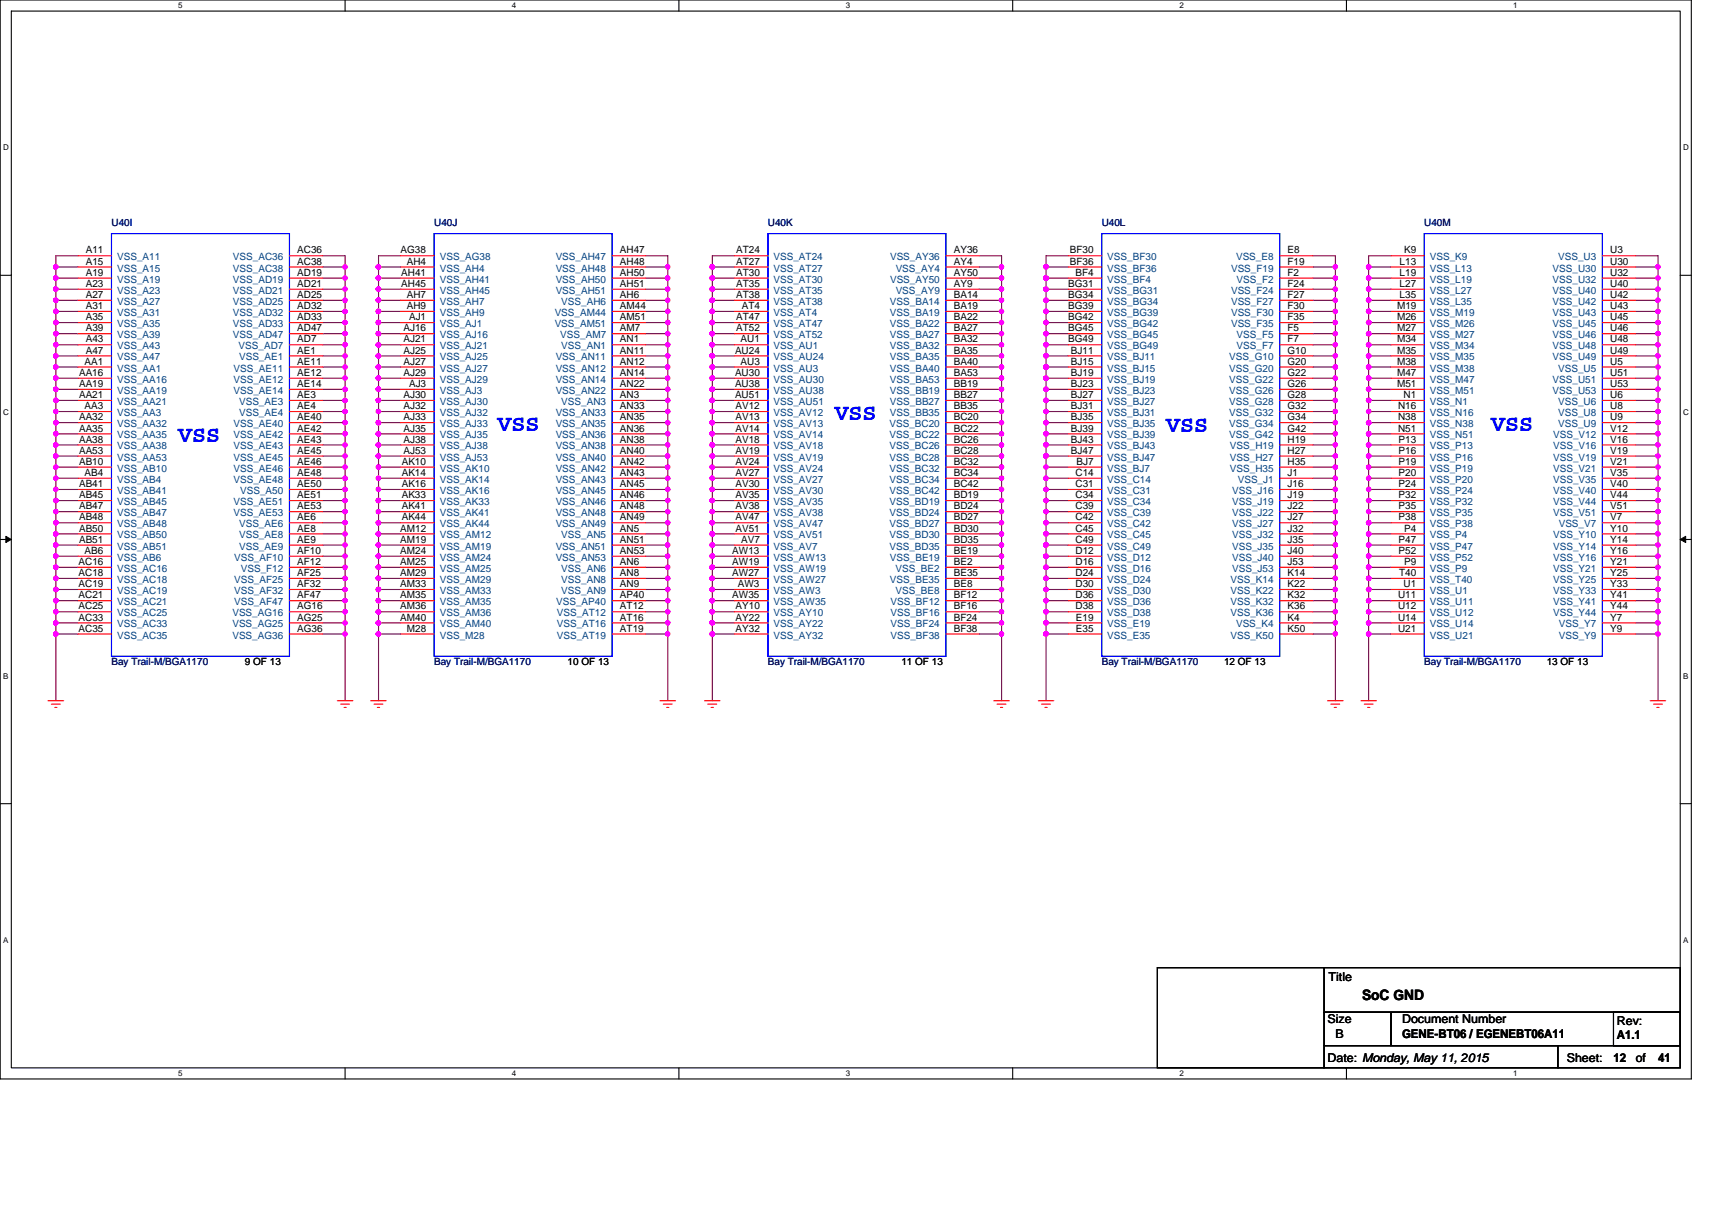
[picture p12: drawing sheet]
<svg xmlns="http://www.w3.org/2000/svg" width="297mm" height="210mm" viewBox="0 0 297 210" stroke-linecap="round" stroke-linejoin="round" font-family="sans-serif">
<defs><g id="words">
<g font-size="4" fill="#00f">
<text x="30.9" y="76.7">VSS</text>
<text x="86.3" y="74.8">VSS</text>
<text x="144.8" y="72.9">VSS</text>
<text x="202.3" y="75">VSS</text>
<text x="258.7" y="74.8">VSS</text>
</g>
<text font-size="2.5" x="236.3" y="173.5">SoC GND</text>
<g font-size="2.1">
<text x="230.5" y="170.2">Title</text>
<text x="230.3" y="177.6">Size</text>
<text x="243.3" y="177.6">Document Number</text>
<text x="280.5" y="177.9">Rev:</text>
<text x="230.3" y="184.3">Date: Monday, May 11, 2015</text>
<text x="231.7" y="180.1">B</text>
<text x="243.3" y="180.1">GENE-BT06 / EGENEBT06A11</text>
<text x="271.8" y="184.3">Sheet:</text>
<text x="279.9" y="184.4">12</text>
<text x="280.5" y="180.3">A1.1</text>
<text x="283.8" y="184.3">of</text>
<text x="287.7" y="184.4">41</text>
</g>
<g font-size="1.7" fill="#000080">
<text x="19.3" y="39.2">U40I</text>
<text x="75.3" y="39.2">U40J</text>
<text x="133.2" y="39.2">U40K</text>
<text x="191.2" y="39.2">U40L</text>
<text x="247.1" y="39.2">U40M</text>
<text x="19.3" y="115.4">Bay Trail-M/BGA1170</text>
<text x="75.3" y="115.4">Bay Trail-M/BGA1170</text>
<text x="133.2" y="115.4">Bay Trail-M/BGA1170</text>
<text x="191.2" y="115.4">Bay Trail-M/BGA1170</text>
<text x="247.1" y="115.4">Bay Trail-M/BGA1170</text>
</g>
<g font-size="1.7">
<text x="14.9" y="44">A11</text>
<text x="14.9" y="45.9">A15</text>
<text x="14.9" y="47.9">A19</text>
<text x="51.6" y="45.9">AC38</text>
<text x="51.6" y="44">AC36</text>
<text x="51.6" y="47.9">AD19</text>
<text x="69.5" y="44">AG38</text>
<text x="69.6" y="47.9">AH41</text>
<text x="70.6" y="45.9">AH4</text>
<text x="107.6" y="47.9">AH50</text>
<text x="107.6" y="45.9">AH48</text>
<text x="107.6" y="44">AH47</text>
<text x="127.7" y="44">AT24</text>
<text x="127.7" y="45.9">AT27</text>
<text x="127.7" y="47.9">AT30</text>
<text x="165.5" y="45.9">AY4</text>
<text x="165.5" y="47.9">AY50</text>
<text x="165.5" y="44">AY36</text>
<text x="185.6" y="44">BF30</text>
<text x="185.6" y="45.9">BF36</text>
<text x="186.6" y="47.9">BF4</text>
<text x="223.4" y="45.9">F19</text>
<text x="223.4" y="44">E8</text>
<text x="223.4" y="47.9">F2</text>
<text x="242.8" y="45.9">L13</text>
<text x="242.8" y="47.9">L19</text>
<text x="243.6" y="44">K9</text>
<text x="279.4" y="45.9">U30</text>
<text x="279.4" y="47.9">U32</text>
<text x="279.4" y="44">U3</text>
<text x="14.9" y="49.8">A23</text>
<text x="14.9" y="51.7">A27</text>
<text x="14.9" y="53.6">A31</text>
<text x="51.6" y="49.8">AD21</text>
<text x="51.6" y="51.7">AD25</text>
<text x="51.6" y="53.6">AD32</text>
<text x="69.6" y="49.8">AH45</text>
<text x="70.6" y="53.6">AH9</text>
<text x="70.6" y="51.7">AH7</text>
<text x="107.6" y="53.6">AM44</text>
<text x="107.6" y="49.8">AH51</text>
<text x="107.6" y="51.7">AH6</text>
<text x="127.7" y="49.8">AT35</text>
<text x="127.7" y="51.7">AT38</text>
<text x="128.7" y="53.6">AT4</text>
<text x="165.5" y="53.6">BA19</text>
<text x="165.5" y="51.7">BA14</text>
<text x="165.5" y="49.8">AY9</text>
<text x="185.3" y="49.8">BG31</text>
<text x="185.3" y="51.7">BG34</text>
<text x="185.3" y="53.6">BG39</text>
<text x="223.4" y="53.6">F30</text>
<text x="223.4" y="51.7">F27</text>
<text x="223.4" y="49.8">F24</text>
<text x="242.4" y="53.6">M19</text>
<text x="242.8" y="49.8">L27</text>
<text x="242.8" y="51.7">L35</text>
<text x="279.4" y="51.7">U42</text>
<text x="279.4" y="53.6">U43</text>
<text x="279.4" y="49.8">U40</text>
<text x="14.9" y="55.6">A35</text>
<text x="14.9" y="59.4">A43</text>
<text x="14.9" y="57.5">A39</text>
<text x="51.6" y="55.6">AD33</text>
<text x="51.6" y="57.5">AD47</text>
<text x="51.6" y="59.4">AD7</text>
<text x="70" y="57.5">AJ16</text>
<text x="70" y="59.4">AJ21</text>
<text x="71" y="55.6">AJ1</text>
<text x="107.6" y="55.6">AM51</text>
<text x="107.6" y="59.4">AN1</text>
<text x="107.6" y="57.5">AM7</text>
<text x="127.7" y="55.6">AT47</text>
<text x="127.7" y="57.5">AT52</text>
<text x="128.5" y="59.4">AU1</text>
<text x="165.5" y="57.5">BA27</text>
<text x="165.5" y="59.4">BA32</text>
<text x="165.5" y="55.6">BA22</text>
<text x="185.3" y="55.6">BG42</text>
<text x="185.3" y="59.4">BG49</text>
<text x="185.3" y="57.5">BG45</text>
<text x="223.4" y="55.6">F35</text>
<text x="223.4" y="59.4">F7</text>
<text x="223.4" y="57.5">F5</text>
<text x="242.4" y="55.6">M26</text>
<text x="242.4" y="59.4">M34</text>
<text x="242.4" y="57.5">M27</text>
<text x="279.4" y="55.6">U45</text>
<text x="279.4" y="57.5">U46</text>
<text x="279.4" y="59.4">U48</text>
<text x="13.7" y="65.2">AA16</text>
<text x="14.7" y="63.3">AA1</text>
<text x="14.9" y="61.4">A47</text>
<text x="51.6" y="65.2">AE12</text>
<text x="51.6" y="63.3">AE11</text>
<text x="51.6" y="61.4">AE1</text>
<text x="70" y="63.3">AJ27</text>
<text x="70" y="65.2">AJ29</text>
<text x="70" y="61.4">AJ25</text>
<text x="107.6" y="63.3">AN12</text>
<text x="107.6" y="65.2">AN14</text>
<text x="107.6" y="61.4">AN11</text>
<text x="127.5" y="61.4">AU24</text>
<text x="127.5" y="65.2">AU30</text>
<text x="128.5" y="63.3">AU3</text>
<text x="165.5" y="63.3">BA40</text>
<text x="165.5" y="65.2">BA53</text>
<text x="165.5" y="61.4">BA35</text>
<text x="185.8" y="61.4">BJ11</text>
<text x="185.8" y="65.2">BJ19</text>
<text x="185.8" y="63.3">BJ15</text>
<text x="223.4" y="61.4">G10</text>
<text x="223.4" y="65.2">G22</text>
<text x="223.4" y="63.3">G20</text>
<text x="242.4" y="61.4">M35</text>
<text x="242.4" y="65.2">M47</text>
<text x="242.4" y="63.3">M38</text>
<text x="279.4" y="65.2">U51</text>
<text x="279.4" y="61.4">U49</text>
<text x="279.4" y="63.3">U5</text>
<text x="13.7" y="69.1">AA21</text>
<text x="13.7" y="67.2">AA19</text>
<text x="14.7" y="71">AA3</text>
<text x="51.6" y="67.2">AE14</text>
<text x="51.6" y="71">AE4</text>
<text x="51.6" y="69.1">AE3</text>
<text x="70" y="71">AJ32</text>
<text x="70" y="69.1">AJ30</text>
<text x="71" y="67.2">AJ3</text>
<text x="107.6" y="71">AN33</text>
<text x="107.6" y="67.2">AN22</text>
<text x="107.6" y="69.1">AN3</text>
<text x="127.5" y="67.2">AU38</text>
<text x="127.5" y="69.1">AU51</text>
<text x="127.6" y="71">AV12</text>
<text x="165.5" y="71">BB35</text>
<text x="165.5" y="69.1">BB27</text>
<text x="165.5" y="67.2">BB19</text>
<text x="185.8" y="71">BJ31</text>
<text x="185.8" y="69.1">BJ27</text>
<text x="185.8" y="67.2">BJ23</text>
<text x="223.4" y="67.2">G26</text>
<text x="223.4" y="69.1">G28</text>
<text x="223.4" y="71">G32</text>
<text x="242.4" y="67.2">M51</text>
<text x="242.6" y="71">N16</text>
<text x="243.5" y="69.1">N1</text>
<text x="279.4" y="67.2">U53</text>
<text x="279.4" y="69.1">U6</text>
<text x="279.4" y="71">U8</text>
<text x="13.7" y="72.9">AA32</text>
<text x="13.7" y="74.9">AA35</text>
<text x="13.7" y="76.8">AA38</text>
<text x="51.6" y="72.9">AE40</text>
<text x="51.6" y="74.9">AE42</text>
<text x="51.6" y="76.8">AE43</text>
<text x="70" y="76.8">AJ38</text>
<text x="70" y="72.9">AJ33</text>
<text x="70" y="74.9">AJ35</text>
<text x="107.6" y="76.8">AN38</text>
<text x="107.6" y="72.9">AN35</text>
<text x="107.6" y="74.9">AN36</text>
<text x="127.6" y="74.9">AV14</text>
<text x="127.6" y="72.9">AV13</text>
<text x="127.6" y="76.8">AV18</text>
<text x="165.5" y="76.8">BC26</text>
<text x="165.5" y="72.9">BC20</text>
<text x="165.5" y="74.9">BC22</text>
<text x="185.8" y="76.8">BJ43</text>
<text x="185.8" y="74.9">BJ39</text>
<text x="185.8" y="72.9">BJ35</text>
<text x="223.4" y="74.9">G42</text>
<text x="223.4" y="72.9">G34</text>
<text x="223.4" y="76.8">H19</text>
<text x="242.6" y="74.9">N51</text>
<text x="242.6" y="72.9">N38</text>
<text x="242.7" y="76.8">P13</text>
<text x="279.4" y="72.9">U9</text>
<text x="279.4" y="74.9">V12</text>
<text x="279.4" y="76.8">V16</text>
<text x="13.7" y="78.7">AA53</text>
<text x="13.7" y="80.7">AB10</text>
<text x="14.7" y="82.6">AB4</text>
<text x="51.6" y="78.7">AE45</text>
<text x="51.6" y="80.7">AE46</text>
<text x="51.6" y="82.6">AE48</text>
<text x="69.7" y="82.6">AK14</text>
<text x="69.7" y="80.7">AK10</text>
<text x="70" y="78.7">AJ53</text>
<text x="107.6" y="82.6">AN43</text>
<text x="107.6" y="80.7">AN42</text>
<text x="107.6" y="78.7">AN40</text>
<text x="127.6" y="78.7">AV19</text>
<text x="127.6" y="80.7">AV24</text>
<text x="127.6" y="82.6">AV27</text>
<text x="165.5" y="82.6">BC34</text>
<text x="165.5" y="80.7">BC32</text>
<text x="165.5" y="78.7">BC28</text>
<text x="185.8" y="78.7">BJ47</text>
<text x="186.6" y="82.6">C14</text>
<text x="186.8" y="80.7">BJ7</text>
<text x="223.4" y="78.7">H27</text>
<text x="223.4" y="80.7">H35</text>
<text x="223.4" y="82.6">J1</text>
<text x="242.7" y="78.7">P16</text>
<text x="242.7" y="80.7">P19</text>
<text x="242.7" y="82.6">P20</text>
<text x="279.4" y="78.7">V19</text>
<text x="279.4" y="80.7">V21</text>
<text x="279.4" y="82.6">V35</text>
<text x="13.7" y="84.5">AB41</text>
<text x="13.7" y="86.5">AB45</text>
<text x="13.7" y="88.4">AB47</text>
<text x="51.6" y="86.5">AE51</text>
<text x="51.6" y="88.4">AE53</text>
<text x="51.6" y="84.5">AE50</text>
<text x="69.7" y="88.4">AK41</text>
<text x="69.7" y="86.5">AK33</text>
<text x="69.7" y="84.5">AK16</text>
<text x="107.6" y="88.4">AN48</text>
<text x="107.6" y="86.5">AN46</text>
<text x="107.6" y="84.5">AN45</text>
<text x="127.6" y="84.5">AV30</text>
<text x="127.6" y="86.5">AV35</text>
<text x="127.6" y="88.4">AV38</text>
<text x="165.5" y="88.4">BD24</text>
<text x="165.5" y="86.5">BD19</text>
<text x="165.5" y="84.5">BC42</text>
<text x="186.6" y="84.5">C31</text>
<text x="186.6" y="86.5">C34</text>
<text x="186.6" y="88.4">C39</text>
<text x="223.4" y="84.5">J16</text>
<text x="223.4" y="86.5">J19</text>
<text x="223.4" y="88.4">J22</text>
<text x="242.7" y="84.5">P24</text>
<text x="242.7" y="86.5">P32</text>
<text x="242.7" y="88.4">P35</text>
<text x="279.4" y="84.5">V40</text>
<text x="279.4" y="86.5">V44</text>
<text x="279.4" y="88.4">V51</text>
<text x="13.7" y="90.3">AB48</text>
<text x="13.7" y="94.2">AB51</text>
<text x="13.7" y="92.2">AB50</text>
<text x="51.6" y="90.3">AE6</text>
<text x="51.6" y="94.2">AE9</text>
<text x="51.6" y="92.2">AE8</text>
<text x="69.4" y="94.2">AM19</text>
<text x="69.4" y="92.2">AM12</text>
<text x="69.7" y="90.3">AK44</text>
<text x="107.6" y="94.2">AN51</text>
<text x="107.6" y="90.3">AN49</text>
<text x="107.6" y="92.2">AN5</text>
<text x="127.6" y="90.3">AV47</text>
<text x="127.6" y="92.2">AV51</text>
<text x="128.6" y="94.2">AV7</text>
<text x="165.5" y="94.2">BD35</text>
<text x="165.5" y="92.2">BD30</text>
<text x="165.5" y="90.3">BD27</text>
<text x="186.6" y="90.3">C42</text>
<text x="186.6" y="92.2">C45</text>
<text x="186.6" y="94.2">C49</text>
<text x="223.4" y="90.3">J27</text>
<text x="223.4" y="92.2">J32</text>
<text x="223.4" y="94.2">J35</text>
<text x="242.7" y="90.3">P38</text>
<text x="242.7" y="94.2">P47</text>
<text x="243.6" y="92.2">P4</text>
<text x="279.4" y="90.3">V7</text>
<text x="279.4" y="92.2">Y10</text>
<text x="279.4" y="94.2">Y14</text>
<text x="13.6" y="98">AC16</text>
<text x="13.6" y="100">AC18</text>
<text x="13.6" y="101.9">AC19</text>
<text x="14.7" y="96.1">AB6</text>
<text x="51.6" y="98">AF12</text>
<text x="51.6" y="96.1">AF10</text>
<text x="51.6" y="100">AF25</text>
<text x="51.6" y="101.9">AF32</text>
<text x="69.4" y="101.9">AM33</text>
<text x="69.4" y="100">AM29</text>
<text x="69.4" y="98">AM25</text>
<text x="69.4" y="96.1">AM24</text>
<text x="107.6" y="96.1">AN53</text>
<text x="107.6" y="101.9">AN9</text>
<text x="107.6" y="100">AN8</text>
<text x="107.6" y="98">AN6</text>
<text x="127.1" y="100">AW27</text>
<text x="127.1" y="96.1">AW13</text>
<text x="127.1" y="98">AW19</text>
<text x="128" y="101.9">AW3</text>
<text x="165.5" y="100">BE35</text>
<text x="165.5" y="96.1">BE19</text>
<text x="165.5" y="101.9">BE8</text>
<text x="165.5" y="98">BE2</text>
<text x="186.6" y="96.1">D12</text>
<text x="186.6" y="98">D16</text>
<text x="186.6" y="100">D24</text>
<text x="186.6" y="101.9">D30</text>
<text x="223.4" y="100">K14</text>
<text x="223.4" y="101.9">K22</text>
<text x="223.4" y="96.1">J40</text>
<text x="223.4" y="98">J53</text>
<text x="242.7" y="96.1">P52</text>
<text x="242.8" y="100">T40</text>
<text x="243.5" y="101.9">U1</text>
<text x="243.6" y="98">P9</text>
<text x="279.4" y="96.1">Y16</text>
<text x="279.4" y="98">Y21</text>
<text x="279.4" y="100">Y25</text>
<text x="279.4" y="101.9">Y33</text>
<text x="13.6" y="103.8">AC21</text>
<text x="13.6" y="105.8">AC25</text>
<text x="13.6" y="107.7">AC33</text>
<text x="51.6" y="103.8">AF47</text>
<text x="51.6" y="105.8">AG16</text>
<text x="51.6" y="107.7">AG25</text>
<text x="69.4" y="107.7">AM40</text>
<text x="69.4" y="105.8">AM36</text>
<text x="69.4" y="103.8">AM35</text>
<text x="107.6" y="103.8">AP40</text>
<text x="107.6" y="107.7">AT16</text>
<text x="107.6" y="105.8">AT12</text>
<text x="127.1" y="103.8">AW35</text>
<text x="127.6" y="105.8">AY10</text>
<text x="127.6" y="107.7">AY22</text>
<text x="165.5" y="107.7">BF24</text>
<text x="165.5" y="105.8">BF16</text>
<text x="165.5" y="103.8">BF12</text>
<text x="186.6" y="103.8">D36</text>
<text x="186.6" y="105.8">D38</text>
<text x="186.7" y="107.7">E19</text>
<text x="223.4" y="103.8">K32</text>
<text x="223.4" y="105.8">K36</text>
<text x="223.4" y="107.7">K4</text>
<text x="242.6" y="103.8">U11</text>
<text x="242.6" y="105.8">U12</text>
<text x="242.6" y="107.7">U14</text>
<text x="279.4" y="103.8">Y41</text>
<text x="279.4" y="105.8">Y44</text>
<text x="279.4" y="107.7">Y7</text>
<text x="13.6" y="109.6">AC35</text>
<text x="51.6" y="109.6">AG36</text>
<text x="70.6" y="109.6">M28</text>
<text x="107.6" y="109.6">AT19</text>
<text x="127.6" y="109.6">AY32</text>
<text x="165.5" y="109.6">BF38</text>
<text x="186.7" y="109.6">E35</text>
<text x="223.4" y="109.6">K50</text>
<text x="242.6" y="109.6">U21</text>
<text x="279.4" y="109.6">Y9</text>
<text x="42.5" y="115.4">9 OF 13</text>
<text x="98.5" y="115.4">10 OF 13</text>
<text x="156.4" y="115.4">11 OF 13</text>
<text x="212.4" y="115.4">12 OF 13</text>
<text x="268.4" y="115.4">13 OF 13</text>
</g>
<g font-size="1.7" fill="#004080">
<text x="20.3" y="45.2">VSS_A11</text>
<text x="20.3" y="47.1">VSS_A15</text>
<text x="40.4" y="47.1">VSS_AC38</text>
<text x="40.4" y="45.2">VSS_AC36</text>
<text x="76.3" y="47.1">VSS_AH4</text>
<text x="76.3" y="45.2">VSS_AG38</text>
<text x="96.4" y="47.1">VSS_AH48</text>
<text x="96.4" y="45.2">VSS_AH47</text>
<text x="134.2" y="45.2">VSS_AT24</text>
<text x="134.2" y="47.1">VSS_AT27</text>
<text x="154.4" y="45.2">VSS_AY36</text>
<text x="155.4" y="47.1">VSS_AY4</text>
<text x="192.1" y="45.2">VSS_BF30</text>
<text x="192.1" y="47.1">VSS_BF36</text>
<text x="213.6" y="47.1">VSS_F19</text>
<text x="214.5" y="45.2">VSS_E8</text>
<text x="248.1" y="47.1">VSS_L13</text>
<text x="248.1" y="45.2">VSS_K9</text>
<text x="269.4" y="47.1">VSS_U30</text>
<text x="270.4" y="45.2">VSS_U3</text>
<text x="20.3" y="49">VSS_A19</text>
<text x="20.3" y="51">VSS_A23</text>
<text x="20.3" y="52.9">VSS_A27</text>
<text x="40.4" y="49">VSS_AD19</text>
<text x="40.4" y="51">VSS_AD21</text>
<text x="40.4" y="52.9">VSS_AD25</text>
<text x="76.3" y="49">VSS_AH41</text>
<text x="76.3" y="52.9">VSS_AH7</text>
<text x="76.3" y="51">VSS_AH45</text>
<text x="96.4" y="51">VSS_AH51</text>
<text x="96.4" y="49">VSS_AH50</text>
<text x="97.4" y="52.9">VSS_AH6</text>
<text x="134.2" y="49">VSS_AT30</text>
<text x="134.2" y="51">VSS_AT35</text>
<text x="134.2" y="52.9">VSS_AT38</text>
<text x="154.4" y="52.9">VSS_BA14</text>
<text x="154.4" y="49">VSS_AY50</text>
<text x="155.4" y="51">VSS_AY9</text>
<text x="192.1" y="49">VSS_BF4</text>
<text x="192.1" y="51">VSS_BG31</text>
<text x="192.1" y="52.9">VSS_BG34</text>
<text x="213.6" y="52.9">VSS_F27</text>
<text x="213.6" y="51">VSS_F24</text>
<text x="214.6" y="49">VSS_F2</text>
<text x="248.1" y="49">VSS_L19</text>
<text x="248.1" y="51">VSS_L27</text>
<text x="248.1" y="52.9">VSS_L35</text>
<text x="269.4" y="52.9">VSS_U42</text>
<text x="269.4" y="51">VSS_U40</text>
<text x="269.4" y="49">VSS_U32</text>
<text x="20.3" y="54.8">VSS_A31</text>
<text x="20.3" y="56.8">VSS_A35</text>
<text x="20.3" y="58.7">VSS_A39</text>
<text x="40.4" y="54.8">VSS_AD32</text>
<text x="40.4" y="56.8">VSS_AD33</text>
<text x="40.4" y="58.7">VSS_AD47</text>
<text x="76.3" y="58.7">VSS_AJ16</text>
<text x="76.3" y="54.8">VSS_AH9</text>
<text x="76.3" y="56.8">VSS_AJ1</text>
<text x="96.2" y="54.8">VSS_AM44</text>
<text x="96.2" y="56.8">VSS_AM51</text>
<text x="97.2" y="58.7">VSS_AM7</text>
<text x="134.2" y="56.8">VSS_AT47</text>
<text x="134.2" y="54.8">VSS_AT4</text>
<text x="134.2" y="58.7">VSS_AT52</text>
<text x="154.4" y="58.7">VSS_BA27</text>
<text x="154.4" y="54.8">VSS_BA19</text>
<text x="154.4" y="56.8">VSS_BA22</text>
<text x="192.1" y="56.8">VSS_BG42</text>
<text x="192.1" y="54.8">VSS_BG39</text>
<text x="192.1" y="58.7">VSS_BG45</text>
<text x="213.6" y="56.8">VSS_F35</text>
<text x="213.6" y="54.8">VSS_F30</text>
<text x="214.6" y="58.7">VSS_F5</text>
<text x="248.1" y="56.8">VSS_M26</text>
<text x="248.1" y="58.7">VSS_M27</text>
<text x="248.1" y="54.8">VSS_M19</text>
<text x="269.4" y="56.8">VSS_U45</text>
<text x="269.4" y="54.8">VSS_U43</text>
<text x="269.4" y="58.7">VSS_U46</text>
<text x="20.3" y="60.6">VSS_A43</text>
<text x="20.3" y="62.5">VSS_A47</text>
<text x="20.3" y="64.5">VSS_AA1</text>
<text x="40.5" y="64.5">VSS_AE11</text>
<text x="41.4" y="60.6">VSS_AD7</text>
<text x="41.5" y="62.5">VSS_AE1</text>
<text x="76.3" y="64.5">VSS_AJ27</text>
<text x="76.3" y="62.5">VSS_AJ25</text>
<text x="76.3" y="60.6">VSS_AJ21</text>
<text x="96.4" y="64.5">VSS_AN12</text>
<text x="96.4" y="62.5">VSS_AN11</text>
<text x="97.4" y="60.6">VSS_AN1</text>
<text x="134.2" y="60.6">VSS_AU1</text>
<text x="134.2" y="62.5">VSS_AU24</text>
<text x="134.2" y="64.5">VSS_AU3</text>
<text x="154.4" y="64.5">VSS_BA40</text>
<text x="154.4" y="62.5">VSS_BA35</text>
<text x="154.4" y="60.6">VSS_BA32</text>
<text x="192.1" y="60.6">VSS_BG49</text>
<text x="192.1" y="62.5">VSS_BJ11</text>
<text x="192.1" y="64.5">VSS_BJ15</text>
<text x="213.3" y="62.5">VSS_G10</text>
<text x="213.3" y="64.5">VSS_G20</text>
<text x="214.6" y="60.6">VSS_F7</text>
<text x="248.1" y="60.6">VSS_M34</text>
<text x="248.1" y="62.5">VSS_M35</text>
<text x="248.1" y="64.5">VSS_M38</text>
<text x="269.4" y="60.6">VSS_U48</text>
<text x="269.4" y="62.5">VSS_U49</text>
<text x="270.4" y="64.5">VSS_U5</text>
<text x="20.3" y="66.4">VSS_AA16</text>
<text x="20.3" y="70.3">VSS_AA21</text>
<text x="20.3" y="68.3">VSS_AA19</text>
<text x="40.5" y="66.4">VSS_AE12</text>
<text x="40.5" y="68.3">VSS_AE14</text>
<text x="41.5" y="70.3">VSS_AE3</text>
<text x="76.3" y="70.3">VSS_AJ30</text>
<text x="76.3" y="68.3">VSS_AJ3</text>
<text x="76.3" y="66.4">VSS_AJ29</text>
<text x="96.4" y="68.3">VSS_AN22</text>
<text x="96.4" y="66.4">VSS_AN14</text>
<text x="97.4" y="70.3">VSS_AN3</text>
<text x="134.2" y="66.4">VSS_AU30</text>
<text x="134.2" y="68.3">VSS_AU38</text>
<text x="134.2" y="70.3">VSS_AU51</text>
<text x="154.4" y="70.3">VSS_BB27</text>
<text x="154.4" y="68.3">VSS_BB19</text>
<text x="154.4" y="66.4">VSS_BA53</text>
<text x="192.1" y="66.4">VSS_BJ19</text>
<text x="192.1" y="70.3">VSS_BJ27</text>
<text x="192.1" y="68.3">VSS_BJ23</text>
<text x="213.3" y="66.4">VSS_G22</text>
<text x="213.3" y="68.3">VSS_G26</text>
<text x="213.3" y="70.3">VSS_G28</text>
<text x="248.1" y="66.4">VSS_M47</text>
<text x="248.1" y="68.3">VSS_M51</text>
<text x="248.1" y="70.3">VSS_N1</text>
<text x="269.4" y="66.4">VSS_U51</text>
<text x="269.4" y="68.3">VSS_U53</text>
<text x="270.4" y="70.3">VSS_U6</text>
<text x="20.3" y="72.2">VSS_AA3</text>
<text x="20.3" y="74.1">VSS_AA32</text>
<text x="20.3" y="76.1">VSS_AA35</text>
<text x="20.3" y="78">VSS_AA38</text>
<text x="40.5" y="74.1">VSS_AE40</text>
<text x="40.5" y="76.1">VSS_AE42</text>
<text x="40.5" y="78">VSS_AE43</text>
<text x="41.5" y="72.2">VSS_AE4</text>
<text x="76.3" y="78">VSS_AJ38</text>
<text x="76.3" y="74.1">VSS_AJ33</text>
<text x="76.3" y="76.1">VSS_AJ35</text>
<text x="76.3" y="72.2">VSS_AJ32</text>
<text x="96.4" y="78">VSS_AN38</text>
<text x="96.4" y="74.1">VSS_AN35</text>
<text x="96.4" y="76.1">VSS_AN36</text>
<text x="96.4" y="72.2">VSS_AN33</text>
<text x="134.2" y="72.2">VSS_AV12</text>
<text x="134.2" y="76.1">VSS_AV14</text>
<text x="134.2" y="74.1">VSS_AV13</text>
<text x="134.2" y="78">VSS_AV18</text>
<text x="154.3" y="78">VSS_BC26</text>
<text x="154.3" y="74.1">VSS_BC20</text>
<text x="154.3" y="76.1">VSS_BC22</text>
<text x="154.4" y="72.2">VSS_BB35</text>
<text x="192.1" y="78">VSS_BJ43</text>
<text x="192.1" y="76.1">VSS_BJ39</text>
<text x="192.1" y="74.1">VSS_BJ35</text>
<text x="192.1" y="72.2">VSS_BJ31</text>
<text x="213.3" y="72.2">VSS_G32</text>
<text x="213.3" y="76.1">VSS_G42</text>
<text x="213.3" y="74.1">VSS_G34</text>
<text x="213.4" y="78">VSS_H19</text>
<text x="248.1" y="72.2">VSS_N16</text>
<text x="248.1" y="76.1">VSS_N51</text>
<text x="248.1" y="74.1">VSS_N38</text>
<text x="248.1" y="78">VSS_P13</text>
<text x="269.5" y="76.1">VSS_V12</text>
<text x="269.5" y="78">VSS_V16</text>
<text x="270.4" y="72.2">VSS_U8</text>
<text x="270.4" y="74.1">VSS_U9</text>
<text x="20.3" y="79.9">VSS_AA53</text>
<text x="20.3" y="81.9">VSS_AB10</text>
<text x="20.3" y="83.8">VSS_AB4</text>
<text x="40.5" y="79.9">VSS_AE45</text>
<text x="40.5" y="81.9">VSS_AE46</text>
<text x="40.5" y="83.8">VSS_AE48</text>
<text x="76.3" y="83.8">VSS_AK14</text>
<text x="76.3" y="81.9">VSS_AK10</text>
<text x="76.3" y="79.9">VSS_AJ53</text>
<text x="96.4" y="83.8">VSS_AN43</text>
<text x="96.4" y="81.9">VSS_AN42</text>
<text x="96.4" y="79.9">VSS_AN40</text>
<text x="134.2" y="79.9">VSS_AV19</text>
<text x="134.2" y="81.9">VSS_AV24</text>
<text x="134.2" y="83.8">VSS_AV27</text>
<text x="154.3" y="83.8">VSS_BC34</text>
<text x="154.3" y="81.9">VSS_BC32</text>
<text x="154.3" y="79.9">VSS_BC28</text>
<text x="192.1" y="79.9">VSS_BJ47</text>
<text x="192.1" y="83.8">VSS_C14</text>
<text x="192.1" y="81.9">VSS_BJ7</text>
<text x="213.4" y="79.9">VSS_H27</text>
<text x="213.4" y="81.9">VSS_H35</text>
<text x="214.8" y="83.8">VSS_J1</text>
<text x="248.1" y="79.9">VSS_P16</text>
<text x="248.1" y="81.9">VSS_P19</text>
<text x="248.1" y="83.8">VSS_P20</text>
<text x="269.5" y="79.9">VSS_V19</text>
<text x="269.5" y="81.9">VSS_V21</text>
<text x="269.5" y="83.8">VSS_V35</text>
<text x="20.3" y="85.7">VSS_AB41</text>
<text x="20.3" y="87.7">VSS_AB45</text>
<text x="20.3" y="89.6">VSS_AB47</text>
<text x="40.5" y="87.7">VSS_AE51</text>
<text x="40.5" y="89.6">VSS_AE53</text>
<text x="41.7" y="85.7">VSS_A50</text>
<text x="76.3" y="89.6">VSS_AK41</text>
<text x="76.3" y="87.7">VSS_AK33</text>
<text x="76.3" y="85.7">VSS_AK16</text>
<text x="96.4" y="89.6">VSS_AN48</text>
<text x="96.4" y="87.7">VSS_AN46</text>
<text x="96.4" y="85.7">VSS_AN45</text>
<text x="134.2" y="85.7">VSS_AV30</text>
<text x="134.2" y="87.7">VSS_AV35</text>
<text x="134.2" y="89.6">VSS_AV38</text>
<text x="154.3" y="89.6">VSS_BD24</text>
<text x="154.3" y="87.7">VSS_BD19</text>
<text x="154.3" y="85.7">VSS_BC42</text>
<text x="192.1" y="85.7">VSS_C31</text>
<text x="192.1" y="87.7">VSS_C34</text>
<text x="192.1" y="89.6">VSS_C39</text>
<text x="213.8" y="85.7">VSS_J16</text>
<text x="213.8" y="87.7">VSS_J19</text>
<text x="213.8" y="89.6">VSS_J22</text>
<text x="248.1" y="85.7">VSS_P24</text>
<text x="248.1" y="87.7">VSS_P32</text>
<text x="248.1" y="89.6">VSS_P35</text>
<text x="269.5" y="85.7">VSS_V40</text>
<text x="269.5" y="87.7">VSS_V44</text>
<text x="269.5" y="89.6">VSS_V51</text>
<text x="20.3" y="91.5">VSS_AB48</text>
<text x="20.3" y="95.4">VSS_AB51</text>
<text x="20.3" y="93.4">VSS_AB50</text>
<text x="41.5" y="91.5">VSS_AE6</text>
<text x="41.5" y="95.4">VSS_AE9</text>
<text x="41.5" y="93.4">VSS_AE8</text>
<text x="76.3" y="95.4">VSS_AM19</text>
<text x="76.3" y="93.4">VSS_AM12</text>
<text x="76.3" y="91.5">VSS_AK44</text>
<text x="96.4" y="95.4">VSS_AN51</text>
<text x="96.4" y="91.5">VSS_AN49</text>
<text x="97.4" y="93.4">VSS_AN5</text>
<text x="134.2" y="91.5">VSS_AV47</text>
<text x="134.2" y="93.4">VSS_AV51</text>
<text x="134.2" y="95.4">VSS_AV7</text>
<text x="154.3" y="95.4">VSS_BD35</text>
<text x="154.3" y="93.4">VSS_BD30</text>
<text x="154.3" y="91.5">VSS_BD27</text>
<text x="192.1" y="91.5">VSS_C42</text>
<text x="192.1" y="93.4">VSS_C45</text>
<text x="192.1" y="95.4">VSS_C49</text>
<text x="213.8" y="91.5">VSS_J27</text>
<text x="213.8" y="93.4">VSS_J32</text>
<text x="213.8" y="95.4">VSS_J35</text>
<text x="248.1" y="91.5">VSS_P38</text>
<text x="248.1" y="93.4">VSS_P4</text>
<text x="248.1" y="95.4">VSS_P47</text>
<text x="269.5" y="93.4">VSS_Y10</text>
<text x="269.5" y="95.4">VSS_Y14</text>
<text x="270.4" y="91.5">VSS_V7</text>
<text x="20.3" y="97.3">VSS_AB6</text>
<text x="20.3" y="99.2">VSS_AC16</text>
<text x="20.3" y="101.2">VSS_AC18</text>
<text x="40.6" y="97.3">VSS_AF10</text>
<text x="40.6" y="101.2">VSS_AF25</text>
<text x="41.8" y="99.2">VSS_F12</text>
<text x="76.3" y="101.2">VSS_AM29</text>
<text x="76.3" y="99.2">VSS_AM25</text>
<text x="76.3" y="97.3">VSS_AM24</text>
<text x="96.4" y="97.3">VSS_AN53</text>
<text x="97.4" y="101.2">VSS_AN8</text>
<text x="97.4" y="99.2">VSS_AN6</text>
<text x="134.2" y="101.2">VSS_AW27</text>
<text x="134.2" y="97.3">VSS_AW13</text>
<text x="134.2" y="99.2">VSS_AW19</text>
<text x="154.4" y="101.2">VSS_BE35</text>
<text x="154.4" y="97.3">VSS_BE19</text>
<text x="155.4" y="99.2">VSS_BE2</text>
<text x="192.1" y="97.3">VSS_D12</text>
<text x="192.1" y="99.2">VSS_D16</text>
<text x="192.1" y="101.2">VSS_D24</text>
<text x="213.5" y="101.2">VSS_K14</text>
<text x="213.8" y="97.3">VSS_J40</text>
<text x="213.8" y="99.2">VSS_J53</text>
<text x="248.1" y="97.3">VSS_P52</text>
<text x="248.1" y="99.2">VSS_P9</text>
<text x="248.1" y="101.2">VSS_T40</text>
<text x="269.5" y="97.3">VSS_Y16</text>
<text x="269.5" y="99.2">VSS_Y21</text>
<text x="269.5" y="101.2">VSS_Y25</text>
<text x="20.3" y="103.1">VSS_AC19</text>
<text x="20.3" y="105">VSS_AC21</text>
<text x="20.3" y="107">VSS_AC25</text>
<text x="40.3" y="107">VSS_AG16</text>
<text x="40.6" y="103.1">VSS_AF32</text>
<text x="40.6" y="105">VSS_AF47</text>
<text x="76.3" y="107">VSS_AM36</text>
<text x="76.3" y="105">VSS_AM35</text>
<text x="76.3" y="103.1">VSS_AM33</text>
<text x="96.5" y="105">VSS_AP40</text>
<text x="96.6" y="107">VSS_AT12</text>
<text x="97.4" y="103.1">VSS_AN9</text>
<text x="134.2" y="105">VSS_AW35</text>
<text x="134.2" y="107">VSS_AY10</text>
<text x="134.2" y="103.1">VSS_AW3</text>
<text x="154.5" y="107">VSS_BF16</text>
<text x="154.5" y="105">VSS_BF12</text>
<text x="155.4" y="103.1">VSS_BE8</text>
<text x="192.1" y="103.1">VSS_D30</text>
<text x="192.1" y="105">VSS_D36</text>
<text x="192.1" y="107">VSS_D38</text>
<text x="213.5" y="103.1">VSS_K22</text>
<text x="213.5" y="105">VSS_K32</text>
<text x="213.5" y="107">VSS_K36</text>
<text x="248.1" y="103.1">VSS_U1</text>
<text x="248.1" y="105">VSS_U11</text>
<text x="248.1" y="107">VSS_U12</text>
<text x="269.5" y="103.1">VSS_Y33</text>
<text x="269.5" y="105">VSS_Y41</text>
<text x="269.5" y="107">VSS_Y44</text>
<text x="20.3" y="108.9">VSS_AC33</text>
<text x="20.3" y="110.8">VSS_AC35</text>
<text x="40.3" y="108.9">VSS_AG25</text>
<text x="40.3" y="110.8">VSS_AG36</text>
<text x="76.3" y="108.9">VSS_AM40</text>
<text x="76.3" y="110.8">VSS_M28</text>
<text x="96.6" y="108.9">VSS_AT16</text>
<text x="96.6" y="110.8">VSS_AT19</text>
<text x="134.2" y="110.8">VSS_AY32</text>
<text x="134.2" y="108.9">VSS_AY22</text>
<text x="154.5" y="108.9">VSS_BF24</text>
<text x="154.5" y="110.8">VSS_BF38</text>
<text x="192.1" y="110.8">VSS_E35</text>
<text x="192.1" y="108.9">VSS_E19</text>
<text x="213.5" y="110.8">VSS_K50</text>
<text x="214.5" y="108.9">VSS_K4</text>
<text x="248.1" y="110.8">VSS_U21</text>
<text x="248.1" y="108.9">VSS_U14</text>
<text x="270.5" y="110.8">VSS_Y9</text>
<text x="270.5" y="108.9">VSS_Y7</text>
</g>
<g font-size="1.4">
<text x="30.9" y="1.5">5</text>
<text x="88.8" y="1.5">4</text>
<text x="146.7" y="1.5">3</text>
<text x="204.7" y="1.5">2</text>
<text x="262.6" y="1.5">1</text>
<text x=".5" y="26.1">D</text>
<text x="292" y="26.1">D</text>
<text x=".5" y="71.9">C</text>
<text x="292" y="71.9">C</text>
<text x=".5" y="117.8">B</text>
<text x="292" y="117.8">B</text>
<text x=".5" y="163.6">A</text>
<text x="292" y="163.6">A</text>
<text x="30.9" y="186.8">5</text>
<text x="88.8" y="186.8">4</text>
<text x="146.7" y="186.8">3</text>
<text x="204.7" y="186.8">2</text>
<text x="262.6" y="186.8">1</text>
</g>
</g></defs>
<path d="M0 0h293.5v187.2h-293.5zM2 1.9h289.5v183.4h-289.5z" fill="none" stroke="#000" stroke-width=".19"/>
<g fill="#fff">
<path d="M30.9 .2h.8v1.6h-.8z"/>
<path d="M30.9 185.5h.8v1.6h-.8z"/>
</g>
<path d="M59.9 0v1.9M59.9 185.3v1.9" fill="none" stroke="#000" stroke-width=".19"/>
<g fill="#fff">
<path d="M88.8 .2h.8v1.6h-.8z"/>
<path d="M88.8 185.5h.8v1.6h-.8z"/>
</g>
<path d="M117.8 0v1.9M117.8 185.3v1.9" fill="none" stroke="#000" stroke-width=".19"/>
<g fill="#fff">
<path d="M146.7 .2h.8v1.6h-.8z"/>
<path d="M146.7 185.5h.8v1.6h-.8z"/>
</g>
<path d="M175.7 0v1.9M175.7 185.3v1.9" fill="none" stroke="#000" stroke-width=".19"/>
<g fill="#fff">
<path d="M204.7 .2h.7v1.6h-.7z"/>
<path d="M204.7 185.5h.7v1.6h-.7z"/>
</g>
<path d="M233.6 0v1.9M233.6 185.3v1.9" fill="none" stroke="#000" stroke-width=".19"/>
<g fill="#fff">
<path d="M262.6 .2h.7v1.6h-.7z"/>
<path d="M262.6 185.5h.7v1.6h-.7z"/>
<path d="M.5 24.8h1v1.6h-1z"/>
<path d="M292 24.8h1v1.6h-1z"/>
<path d="M.5 70.7h1v1.5h-1z"/>
<path d="M292 70.7h1v1.5h-1z"/>
</g>
<path d="M0 47.8h2M291.5 47.8h2" fill="none" stroke="#000" stroke-width=".19"/>
<g fill="#fff">
<path d="M.5 116.5h.9v1.6h-.9z"/>
<path d="M292 116.5h.9v1.6h-.9z"/>
</g>
<path d="M0 93.6h2M291.5 93.6h2" fill="none" stroke="#000" stroke-width=".19"/>
<path d="M1 93.1l1 .5-1 .5zM291.5 93.6l1-.5v1z" fill="#000" stroke="#000" stroke-width=".17"/>
<g fill="#fff">
<path d="M.5 162.4h.9v1.5h-.9z"/>
<path d="M292 162.4h.9v1.5h-.9z"/>
</g>
<path d="M0 139.5h2M291.5 139.5h2M200.8 167.9h29v17.4h-29zM229.8 175.7h11.5v5.8h-11.5zM229.8 167.9h61.7v7.8h-61.7zM241.3 175.7h50.2v5.8h-50.2zM279.9 175.7h11.6v5.8h-11.6zM229.8 181.5h40.5v3.8h-40.5zM270.3 181.5h21.2v3.8h-21.2z" fill="none" stroke="#000" stroke-width=".19"/>
<g fill="none" stroke="#800040" stroke-width=".19">
<path d="M9.7 46.3h3.8M9.7 48.3h3.8M9.7 50.2h3.8M9.7 52.1h3.8M9.7 54h3.8M9.7 56h3.8M9.7 57.9h3.8M9.7 59.8h3.8M9.7 46.3v2M9.7 48.3v1.9M9.7 50.2v1.9M9.7 52.1v1.9"/>
<path d="M9.7 54v2M9.7 56v1.9M9.7 57.9v1.9M9.7 59.8v2M13.5 44.4h-3.8v1.9M56 44.4h3.9v1.9M56 46.3h3.9M56 50.2h3.9M56 52.1h3.9M56 54h3.9M56 56h3.9M56 57.9h3.9"/>
<path d="M56 59.8h3.9M56 48.3h3.9M59.9 46.3v2M59.9 48.3v1.9M59.9 50.2v1.9M59.9 52.1v1.9M59.9 54v2M59.9 56v1.9M59.9 57.9v1.9M59.9 59.8v2M65.7 46.3h3.8M65.7 48.3h3.8"/>
<path d="M65.7 50.2h3.8M65.7 52.1h3.8M65.7 54h3.8M65.7 56h3.8M65.7 57.9h3.8M65.7 59.8h3.8M65.7 46.3v2M65.7 48.3v1.9M65.7 50.2v1.9M65.7 52.1v1.9M65.7 54v2M65.7 56v1.9"/>
<path d="M65.7 57.9v1.9M65.7 59.8v2M69.5 44.4h-3.8v1.9M112 44.4h3.9v1.9M112 46.3h3.9M112 50.2h3.9M112 52.1h3.9M112 54h3.9M112 56h3.9M112 57.9h3.9M112 59.8h3.9M112 48.3h3.9"/>
<path d="M115.9 46.3v2M115.9 48.3v1.9M115.9 50.2v1.9M115.9 52.1v1.9M115.9 54v2M115.9 56v1.9M115.9 57.9v1.9M115.9 59.8v2M123.6 46.3v2M123.6 48.3v1.9M123.6 50.2v1.9M123.6 52.1v1.9"/>
<path d="M123.6 54v2M123.6 56v1.9M123.6 57.9v1.9M123.6 59.8v2M123.6 46.3h3.8M123.6 48.3h3.8M123.6 50.2h3.8M123.6 52.1h3.8M123.6 54h3.8M123.6 56h3.8M123.6 57.9h3.8M123.6 59.8h3.8"/>
<path d="M127.4 44.4h-3.8v1.9M169.9 44.4h3.9v1.9M169.9 46.3h3.9M169.9 50.2h3.9M169.9 52.1h3.9M169.9 54h3.9M169.9 56h3.9M169.9 57.9h3.9M169.9 59.8h3.9M169.9 48.3h3.9M173.8 46.3v2M173.8 48.3v1.9"/>
<path d="M173.8 50.2v1.9M173.8 52.1v1.9M173.8 54v2M173.8 56v1.9M173.8 57.9v1.9M173.8 59.8v2M181.5 48.3h3.9M181.5 52.1h3.9M181.5 56h3.9M181.5 59.8h3.9M181.5 46.3v2M181.5 48.3v1.9"/>
<path d="M181.5 50.2v1.9M181.5 52.1v1.9M181.5 54v2M181.5 56v1.9M181.5 57.9v1.9M181.5 59.8v2M181.5 46.3h3.9M181.5 50.2h3.9M181.5 54h3.9M181.5 57.9h3.9M185.4 44.4h-3.9v1.9M227.8 44.4h3.9v1.9"/>
<path d="M227.8 46.3h3.9M227.8 50.2h3.9M227.8 52.1h3.9M227.8 54h3.9M227.8 56h3.9M227.8 57.9h3.9M227.8 59.8h3.9M227.8 48.3h3.9M231.7 46.3v2M231.7 48.3v1.9M231.7 50.2v1.9M231.7 52.1v1.9"/>
<path d="M231.7 54v2M231.7 56v1.9M231.7 57.9v1.9M231.7 59.8v2M237.5 46.3h3.8M237.5 48.3h3.8M237.5 50.2h3.8M237.5 52.1h3.8M237.5 54h3.8M237.5 56h3.8M237.5 57.9h3.8M237.5 59.8h3.8"/>
<path d="M237.5 46.3v2M237.5 48.3v1.9M237.5 50.2v1.9M237.5 52.1v1.9M237.5 54v2M237.5 56v1.9M237.5 57.9v1.9M237.5 59.8v2M241.3 44.4h-3.8v1.9M283.8 44.4h3.9v1.9M283.8 46.3h3.9M283.8 50.2h3.9"/>
<path d="M283.8 52.1h3.9M283.8 54h3.9M283.8 56h3.9M283.8 57.9h3.9M283.8 59.8h3.9M283.8 48.3h3.9M287.7 46.3v2M287.7 48.3v1.9M287.7 50.2v1.9M287.7 52.1v1.9M287.7 54v2M287.7 56v1.9"/>
<path d="M287.7 57.9v1.9M287.7 59.8v2M9.7 61.8h3.8M9.7 63.7h3.8M9.7 65.6h3.8M9.7 67.6h3.8M9.7 69.5h3.8M9.7 71.4h3.8M9.7 73.3h3.8M9.7 75.3h3.8M9.7 77.2h3.8M9.7 79.1h3.8"/>
<path d="M9.7 61.8v1.9M9.7 63.7v1.9M9.7 65.6v2M9.7 67.6v1.9M9.7 69.5v1.9M9.7 71.4v1.9M9.7 73.3v2M9.7 75.3v1.9M9.7 77.2v1.9M9.7 79.1v2M56 77.2h3.9M56 79.1h3.9"/>
<path d="M56 61.8h3.9M56 63.7h3.9M56 65.6h3.9M56 67.6h3.9M56 69.5h3.9M56 71.4h3.9M56 73.3h3.9M56 75.3h3.9M59.9 73.3v2M59.9 75.3v1.9M59.9 77.2v1.9M59.9 79.1v2"/>
<path d="M59.9 61.8v1.9M59.9 63.7v1.9M59.9 65.6v2M59.9 67.6v1.9M59.9 69.5v1.9M59.9 71.4v1.9M65.7 61.8h3.8M65.7 63.7h3.8M65.7 65.6h3.8M65.7 67.6h3.8M65.7 69.5h3.8M65.7 71.4h3.8"/>
<path d="M65.7 73.3h3.8M65.7 75.3h3.8M65.7 77.2h3.8M65.7 79.1h3.8M65.7 61.8v1.9M65.7 63.7v1.9M65.7 65.6v2M65.7 67.6v1.9M65.7 69.5v1.9M65.7 71.4v1.9M65.7 73.3v2M65.7 75.3v1.9"/>
<path d="M65.7 77.2v1.9M65.7 79.1v2M112 77.2h3.9M112 79.1h3.9M112 61.8h3.9M112 63.7h3.9M112 65.6h3.9M112 67.6h3.9M112 69.5h3.9M112 71.4h3.9M112 73.3h3.9M112 75.3h3.9"/>
<path d="M115.9 73.3v2M115.9 75.3v1.9M115.9 77.2v1.9M115.9 79.1v2M115.9 61.8v1.9M115.9 63.7v1.9M115.9 65.6v2M115.9 67.6v1.9M115.9 69.5v1.9M115.9 71.4v1.9M123.6 61.8v1.9M123.6 63.7v1.9"/>
<path d="M123.6 65.6v2M123.6 67.6v1.9M123.6 69.5v1.9M123.6 71.4v1.9M123.6 73.3v2M123.6 75.3v1.9M123.6 77.2v1.9M123.6 79.1v2M123.6 61.8h3.8M123.6 63.7h3.8M123.6 65.6h3.8M123.6 67.6h3.8"/>
<path d="M123.6 69.5h3.8M123.6 71.4h3.8M123.6 73.3h3.8M123.6 75.3h3.8M123.6 77.2h3.8M123.6 79.1h3.8M169.9 77.2h3.9M169.9 79.1h3.9M169.9 61.8h3.9M169.9 63.7h3.9M169.9 65.6h3.9M169.9 67.6h3.9"/>
<path d="M169.9 69.5h3.9M169.9 71.4h3.9M169.9 73.3h3.9M169.9 75.3h3.9M173.8 73.3v2M173.8 75.3v1.9M173.8 77.2v1.9M173.8 79.1v2M173.8 61.8v1.9M173.8 63.7v1.9M173.8 65.6v2M173.8 67.6v1.9"/>
<path d="M173.8 69.5v1.9M173.8 71.4v1.9M181.5 75.3h3.9M181.5 61.8v1.9M181.5 63.7v1.9M181.5 65.6v2M181.5 67.6v1.9M181.5 69.5v1.9M181.5 71.4v1.9M181.5 73.3v2M181.5 75.3v1.9M181.5 77.2v1.9"/>
<path d="M181.5 79.1v2M181.5 61.8h3.9M181.5 63.7h3.9M181.5 65.6h3.9M181.5 67.6h3.9M181.5 69.5h3.9M181.5 71.4h3.9M181.5 73.3h3.9M181.5 77.2h3.9M181.5 79.1h3.9M227.8 77.2h3.9M227.8 79.1h3.9"/>
<path d="M227.8 61.8h3.9M227.8 63.7h3.9M227.8 65.6h3.9M227.8 67.6h3.9M227.8 69.5h3.9M227.8 71.4h3.9M227.8 73.3h3.9M227.8 75.3h3.9M231.7 73.3v2M231.7 75.3v1.9M231.7 77.2v1.9M231.7 79.1v2"/>
<path d="M231.7 61.8v1.9M231.7 63.7v1.9M231.7 65.6v2M231.7 67.6v1.9M231.7 69.5v1.9M231.7 71.4v1.9M237.5 61.8h3.8M237.5 63.7h3.8M237.5 65.6h3.8M237.5 67.6h3.8M237.5 69.5h3.8M237.5 71.4h3.8"/>
<path d="M237.5 73.3h3.8M237.5 75.3h3.8M237.5 77.2h3.8M237.5 79.1h3.8M237.5 61.8v1.9M237.5 63.7v1.9M237.5 65.6v2M237.5 67.6v1.9M237.5 69.5v1.9M237.5 71.4v1.9M237.5 73.3v2M237.5 75.3v1.9"/>
<path d="M237.5 77.2v1.9M237.5 79.1v2M283.8 77.2h3.9M283.8 79.1h3.9M283.8 61.8h3.9M283.8 63.7h3.9M283.8 65.6h3.9M283.8 67.6h3.9M283.8 69.5h3.9M283.8 71.4h3.9M283.8 73.3h3.9M283.8 75.3h3.9"/>
<path d="M287.7 73.3v2M287.7 75.3v1.9M287.7 77.2v1.9M287.7 79.1v2M287.7 61.8v1.9M287.7 63.7v1.9M287.7 65.6v2M287.7 67.6v1.9M287.7 69.5v1.9M287.7 71.4v1.9M9.7 98.4h3.8M9.7 96.5h3.8"/>
<path d="M9.7 94.6h3.8M9.7 92.6h3.8M9.7 83h3.8M9.7 81.1h3.8M9.7 84.9h3.8M9.7 86.9h3.8M9.7 88.8h3.8M9.7 90.7h3.8M9.7 98.4v2M9.7 96.5v1.9M9.7 94.6v1.9M9.7 92.6v2"/>
<path d="M9.7 90.7v1.9M9.7 81.1v1.9M9.7 83v1.9M9.7 84.9v2M9.7 86.9v1.9M9.7 88.8v1.9M56 83h3.9M56 81.1h3.9M56 84.9h3.9M56 86.9h3.9M56 88.8h3.9M56 90.7h3.9"/>
<path d="M56 98.4h3.9M56 96.5h3.9M56 94.6h3.9M56 92.6h3.9M59.9 84.9v2M59.9 88.8v1.9M59.9 83v1.9M59.9 81.1v1.9M59.9 86.9v1.9M59.9 98.4v2M59.9 96.5v1.9M59.9 94.6v1.9"/>
<path d="M59.9 92.6v2M59.9 90.7v1.9M65.7 98.4h3.8M65.7 96.5h3.8M65.7 94.6h3.8M65.7 92.6h3.8M65.7 83h3.8M65.7 81.1h3.8M65.7 84.9h3.8M65.7 86.9h3.8M65.7 88.8h3.8M65.7 90.7h3.8"/>
<path d="M65.7 98.4v2M65.7 96.5v1.9M65.7 94.6v1.9M65.7 92.6v2M65.7 90.7v1.9M65.7 81.1v1.9M65.7 83v1.9M65.7 84.9v2M65.7 86.9v1.9M65.7 88.8v1.9M112 83h3.9M112 81.1h3.9"/>
<path d="M112 84.9h3.9M112 86.9h3.9M112 88.8h3.9M112 90.7h3.9M112 98.4h3.9M112 96.5h3.9M112 94.6h3.9M112 92.6h3.9M115.9 84.9v2M115.9 88.8v1.9M115.9 83v1.9M115.9 81.1v1.9"/>
<path d="M115.9 86.9v1.9M115.9 98.4v2M115.9 96.5v1.9M115.9 94.6v1.9M115.9 92.6v2M115.9 90.7v1.9M123.6 98.4v2M123.6 96.5v1.9M123.6 94.6v1.9M123.6 92.6v2M123.6 90.7v1.9M123.6 81.1v1.9"/>
<path d="M123.6 83v1.9M123.6 84.9v2M123.6 86.9v1.9M123.6 88.8v1.9M123.6 98.4h3.8M123.6 96.5h3.8M123.6 94.6h3.8M123.6 92.6h3.8M123.6 83h3.8M123.6 81.1h3.8M123.6 84.9h3.8M123.6 86.9h3.8"/>
<path d="M123.6 88.8h3.8M123.6 90.7h3.8M169.9 83h3.9M169.9 81.1h3.9M169.9 84.9h3.9M169.9 86.9h3.9M169.9 88.8h3.9M169.9 90.7h3.9M169.9 98.4h3.9M169.9 96.5h3.9M169.9 94.6h3.9M169.9 92.6h3.9"/>
<path d="M173.8 84.9v2M173.8 88.8v1.9M173.8 83v1.9M173.8 81.1v1.9M173.8 86.9v1.9M173.8 98.4v2M173.8 96.5v1.9M173.8 94.6v1.9M173.8 92.6v2M173.8 90.7v1.9M181.5 94.6h3.9M181.5 83h3.9"/>
<path d="M181.5 86.9h3.9M181.5 88.8h3.9M181.5 98.4v2M181.5 96.5v1.9M181.5 94.6v1.9M181.5 92.6v2M181.5 90.7v1.9M181.5 81.1v1.9M181.5 83v1.9M181.5 84.9v2M181.5 86.9v1.9M181.5 88.8v1.9"/>
<path d="M181.5 98.4h3.9M181.5 96.5h3.9M181.5 92.6h3.9M181.5 81.1h3.9M181.5 84.9h3.9M181.5 90.7h3.9M227.8 83h3.9M227.8 81.1h3.9M227.8 84.9h3.9M227.8 86.9h3.9M227.8 88.8h3.9M227.8 90.7h3.9"/>
<path d="M227.8 98.4h3.9M227.8 96.5h3.9M227.8 94.6h3.9M227.8 92.6h3.9M231.7 84.9v2M231.7 88.8v1.9M231.7 83v1.9M231.7 81.1v1.9M231.7 86.9v1.9M231.7 98.4v2M231.7 96.5v1.9M231.7 94.6v1.9"/>
<path d="M231.7 92.6v2M231.7 90.7v1.9M237.5 98.4h3.8M237.5 96.5h3.8M237.5 94.6h3.8M237.5 92.6h3.8M237.5 83h3.8M237.5 81.1h3.8M237.5 84.9h3.8M237.5 86.9h3.8M237.5 88.8h3.8M237.5 90.7h3.8"/>
<path d="M237.5 98.4v2M237.5 96.5v1.9M237.5 94.6v1.9M237.5 92.6v2M237.5 90.7v1.9M237.5 81.1v1.9M237.5 83v1.9M237.5 84.9v2M237.5 86.9v1.9M237.5 88.8v1.9M283.8 83h3.9M283.8 81.1h3.9"/>
<path d="M283.8 84.9h3.9M283.8 86.9h3.9M283.8 88.8h3.9M283.8 90.7h3.9M283.8 98.4h3.9M283.8 96.5h3.9M283.8 94.6h3.9M283.8 92.6h3.9M287.7 84.9v2M287.7 88.8v1.9M287.7 83v1.9M287.7 81.1v1.9"/>
<path d="M287.7 86.9v1.9M287.7 98.4v2M287.7 96.5v1.9M287.7 94.6v1.9M287.7 92.6v2M287.7 90.7v1.9M9.7 110h3.8M9.7 108.1h3.8M9.7 106.2h3.8M9.7 104.2h3.8M9.7 102.3h3.8M9.7 100.4h3.8"/>
<path d="M9.7 106.2v1.9M9.7 104.2v2M9.7 102.3v1.9M9.7 100.4v1.9M9.7 108.1v1.9M9.7 110v11.6M56 110h3.9v11.6M56 108.1h3.9M56 106.2h3.9M56 104.2h3.9M56 102.3h3.9M56 100.4h3.9"/>
<path d="M59.9 108.1v1.9M59.9 106.2v1.9M59.9 104.2v2M59.9 102.3v1.9M59.9 100.4v1.9M65.7 110h3.8M65.7 108.1h3.8M65.7 106.2h3.8M65.7 104.2h3.8M65.7 102.3h3.8M65.7 100.4h3.8M65.7 110v11.6"/>
<path d="M65.7 106.2v1.9M65.7 104.2v2M65.7 102.3v1.9M65.7 100.4v1.9M65.7 108.1v1.9M112 110h3.9v11.6M112 108.1h3.9M112 106.2h3.9M112 104.2h3.9M112 102.3h3.9M112 100.4h3.9M115.9 108.1v1.9"/>
<path d="M115.9 106.2v1.9M115.9 104.2v2M115.9 102.3v1.9M115.9 100.4v1.9M123.6 110v11.6M123.6 106.2v1.9M123.6 104.2v2M123.6 102.3v1.9M123.6 100.4v1.9M123.6 108.1v1.9M123.6 110h3.8M123.6 108.1h3.8"/>
<path d="M123.6 106.2h3.8M123.6 104.2h3.8M123.6 102.3h3.8M123.6 100.4h3.8M169.9 110h3.9v11.6M169.9 108.1h3.9M169.9 106.2h3.9M169.9 104.2h3.9M169.9 102.3h3.9M169.9 100.4h3.9M173.8 108.1v1.9M173.8 106.2v1.9"/>
<path d="M173.8 104.2v2M173.8 102.3v1.9M173.8 100.4v1.9M181.5 110v11.6M181.5 106.2v1.9M181.5 104.2v2M181.5 102.3v1.9M181.5 100.4v1.9M181.5 108.1v1.9M181.5 110h3.9M181.5 108.1h3.9M181.5 106.2h3.9"/>
<path d="M181.5 104.2h3.9M181.5 102.3h3.9M181.5 100.4h3.9M227.8 110h3.9v11.6M227.8 108.1h3.9M227.8 106.2h3.9M227.8 104.2h3.9M227.8 102.3h3.9M227.8 100.4h3.9M231.7 108.1v1.9M231.7 106.2v1.9M231.7 104.2v2"/>
<path d="M231.7 102.3v1.9M231.7 100.4v1.9M237.5 110h3.8M237.5 108.1h3.8M237.5 106.2h3.8M237.5 104.2h3.8M237.5 102.3h3.8M237.5 100.4h3.8M237.5 106.2v1.9M237.5 104.2v2M237.5 102.3v1.9M237.5 100.4v1.9"/>
<path d="M237.5 108.1v1.9M237.5 110v11.6M283.8 110h3.9v11.6M283.8 108.1h3.9M283.8 106.2h3.9M283.8 104.2h3.9M283.8 102.3h3.9M283.8 100.4h3.9M287.7 108.1v1.9M287.7 106.2v1.9M287.7 104.2v2M287.7 102.3v1.9"/>
<path d="M287.7 100.4v1.9"/>
</g>
<g fill="#f0f" stroke="#f0f" stroke-width=".19">
<circle cx="59.9" cy="73.3" r=".38"/>
<circle cx="59.9" cy="75.3" r=".38"/>
<circle cx="59.9" cy="77.2" r=".38"/>
<circle cx="59.9" cy="81.1" r=".38"/>
<circle cx="59.9" cy="84.9" r=".38"/>
<circle cx="59.9" cy="88.8" r=".38"/>
<circle cx="59.9" cy="83" r=".38"/>
<circle cx="59.9" cy="79.1" r=".38"/>
<circle cx="59.9" cy="86.9" r=".38"/>
<circle cx="59.9" cy="110" r=".38"/>
<circle cx="59.9" cy="108.1" r=".38"/>
<circle cx="59.9" cy="48.2" r=".38"/>
<circle cx="59.9" cy="46.3" r=".38"/>
<circle cx="59.9" cy="50.2" r=".38"/>
<circle cx="59.9" cy="52.1" r=".38"/>
<circle cx="59.9" cy="54" r=".38"/>
<circle cx="59.9" cy="56" r=".38"/>
<circle cx="59.9" cy="57.9" r=".38"/>
<circle cx="59.9" cy="106.2" r=".38"/>
<circle cx="59.9" cy="104.2" r=".38"/>
<circle cx="59.9" cy="102.3" r=".38"/>
<circle cx="59.9" cy="100.4" r=".38"/>
<circle cx="59.9" cy="98.4" r=".38"/>
<circle cx="59.9" cy="96.5" r=".38"/>
<circle cx="59.9" cy="94.6" r=".38"/>
<circle cx="59.9" cy="92.6" r=".38"/>
<circle cx="59.9" cy="90.7" r=".38"/>
<circle cx="59.9" cy="59.8" r=".38"/>
<circle cx="59.9" cy="61.8" r=".38"/>
<circle cx="59.9" cy="63.7" r=".38"/>
<circle cx="59.9" cy="65.6" r=".38"/>
<circle cx="59.9" cy="67.6" r=".38"/>
<circle cx="59.9" cy="69.5" r=".38"/>
<circle cx="59.9" cy="71.4" r=".38"/>
<circle cx="9.7" cy="110" r=".38"/>
<circle cx="9.7" cy="46.3" r=".38"/>
<circle cx="9.7" cy="48.2" r=".38"/>
<circle cx="9.7" cy="50.2" r=".38"/>
<circle cx="9.7" cy="52.1" r=".38"/>
<circle cx="9.7" cy="54" r=".38"/>
<circle cx="9.7" cy="56" r=".38"/>
<circle cx="9.7" cy="57.9" r=".38"/>
<circle cx="9.7" cy="59.8" r=".38"/>
<circle cx="9.7" cy="108.1" r=".38"/>
<circle cx="9.7" cy="106.2" r=".38"/>
<circle cx="9.7" cy="104.2" r=".38"/>
<circle cx="9.7" cy="102.3" r=".38"/>
<circle cx="9.7" cy="100.4" r=".38"/>
<circle cx="9.7" cy="98.4" r=".38"/>
<circle cx="9.7" cy="96.5" r=".38"/>
<circle cx="9.7" cy="94.6" r=".38"/>
<circle cx="9.7" cy="92.6" r=".38"/>
<circle cx="9.7" cy="90.7" r=".38"/>
<circle cx="9.7" cy="61.8" r=".38"/>
<circle cx="9.7" cy="63.7" r=".38"/>
<circle cx="9.7" cy="65.6" r=".38"/>
<circle cx="9.7" cy="67.6" r=".38"/>
<circle cx="9.7" cy="69.5" r=".38"/>
<circle cx="9.7" cy="71.4" r=".38"/>
<circle cx="9.7" cy="73.3" r=".38"/>
<circle cx="9.7" cy="75.3" r=".38"/>
<circle cx="9.7" cy="77.2" r=".38"/>
<circle cx="9.7" cy="79.1" r=".38"/>
<circle cx="9.7" cy="83" r=".38"/>
<circle cx="9.7" cy="81.1" r=".38"/>
<circle cx="9.7" cy="84.9" r=".38"/>
<circle cx="9.7" cy="86.9" r=".38"/>
<circle cx="9.7" cy="88.8" r=".38"/>
<circle cx="115.8" cy="73.3" r=".38"/>
<circle cx="115.8" cy="75.3" r=".38"/>
<circle cx="115.8" cy="77.2" r=".38"/>
<circle cx="115.8" cy="81.1" r=".38"/>
<circle cx="115.8" cy="84.9" r=".38"/>
<circle cx="115.8" cy="88.8" r=".38"/>
<circle cx="115.8" cy="83" r=".38"/>
<circle cx="115.8" cy="79.1" r=".38"/>
<circle cx="115.8" cy="86.9" r=".38"/>
<circle cx="115.8" cy="110" r=".38"/>
<circle cx="115.8" cy="108.1" r=".38"/>
<circle cx="115.8" cy="48.2" r=".38"/>
<circle cx="115.8" cy="46.3" r=".38"/>
<circle cx="115.8" cy="50.2" r=".38"/>
<circle cx="115.8" cy="52.1" r=".38"/>
<circle cx="115.8" cy="54" r=".38"/>
<circle cx="115.8" cy="56" r=".38"/>
<circle cx="115.8" cy="57.9" r=".38"/>
<circle cx="115.8" cy="106.2" r=".38"/>
<circle cx="115.8" cy="104.2" r=".38"/>
<circle cx="115.8" cy="102.3" r=".38"/>
<circle cx="115.8" cy="100.4" r=".38"/>
<circle cx="115.8" cy="98.4" r=".38"/>
<circle cx="115.8" cy="96.5" r=".38"/>
<circle cx="115.8" cy="94.6" r=".38"/>
<circle cx="115.8" cy="92.6" r=".38"/>
<circle cx="115.8" cy="90.7" r=".38"/>
<circle cx="115.8" cy="59.8" r=".38"/>
<circle cx="115.8" cy="61.8" r=".38"/>
<circle cx="115.8" cy="63.7" r=".38"/>
<circle cx="115.8" cy="65.6" r=".38"/>
<circle cx="115.8" cy="67.6" r=".38"/>
<circle cx="115.8" cy="69.5" r=".38"/>
<circle cx="115.8" cy="71.4" r=".38"/>
<circle cx="65.7" cy="110" r=".38"/>
<circle cx="65.7" cy="46.3" r=".38"/>
<circle cx="65.7" cy="48.2" r=".38"/>
<circle cx="65.7" cy="50.2" r=".38"/>
<circle cx="65.7" cy="52.1" r=".38"/>
<circle cx="65.7" cy="54" r=".38"/>
<circle cx="65.7" cy="56" r=".38"/>
<circle cx="65.7" cy="57.9" r=".38"/>
<circle cx="65.7" cy="59.8" r=".38"/>
<circle cx="65.7" cy="108.1" r=".38"/>
<circle cx="65.7" cy="106.2" r=".38"/>
<circle cx="65.7" cy="104.2" r=".38"/>
<circle cx="65.7" cy="102.3" r=".38"/>
<circle cx="65.7" cy="100.4" r=".38"/>
<circle cx="65.7" cy="98.4" r=".38"/>
<circle cx="65.7" cy="96.5" r=".38"/>
<circle cx="65.7" cy="94.6" r=".38"/>
<circle cx="65.7" cy="92.6" r=".38"/>
<circle cx="65.7" cy="90.7" r=".38"/>
<circle cx="65.7" cy="61.8" r=".38"/>
<circle cx="65.7" cy="63.7" r=".38"/>
<circle cx="65.7" cy="65.6" r=".38"/>
<circle cx="65.7" cy="67.6" r=".38"/>
<circle cx="65.7" cy="69.5" r=".38"/>
<circle cx="65.7" cy="71.4" r=".38"/>
<circle cx="65.7" cy="73.3" r=".38"/>
<circle cx="65.7" cy="75.3" r=".38"/>
<circle cx="65.7" cy="77.2" r=".38"/>
<circle cx="65.7" cy="79.1" r=".38"/>
<circle cx="65.7" cy="83" r=".38"/>
<circle cx="65.7" cy="81.1" r=".38"/>
<circle cx="65.7" cy="84.9" r=".38"/>
<circle cx="65.7" cy="86.9" r=".38"/>
<circle cx="65.7" cy="88.8" r=".38"/>
<circle cx="173.8" cy="73.3" r=".38"/>
<circle cx="173.8" cy="75.3" r=".38"/>
<circle cx="173.8" cy="77.2" r=".38"/>
<circle cx="173.8" cy="81.1" r=".38"/>
<circle cx="173.8" cy="84.9" r=".38"/>
<circle cx="173.8" cy="88.8" r=".38"/>
<circle cx="173.8" cy="83" r=".38"/>
<circle cx="173.8" cy="79.1" r=".38"/>
<circle cx="173.8" cy="86.9" r=".38"/>
<circle cx="173.8" cy="110" r=".38"/>
<circle cx="173.8" cy="108.1" r=".38"/>
<circle cx="173.8" cy="48.2" r=".38"/>
<circle cx="173.8" cy="46.3" r=".38"/>
<circle cx="173.8" cy="50.2" r=".38"/>
<circle cx="173.8" cy="52.1" r=".38"/>
<circle cx="173.8" cy="54" r=".38"/>
<circle cx="173.8" cy="56" r=".38"/>
<circle cx="173.8" cy="57.9" r=".38"/>
<circle cx="173.8" cy="106.2" r=".38"/>
<circle cx="173.8" cy="104.2" r=".38"/>
<circle cx="173.8" cy="102.3" r=".38"/>
<circle cx="173.8" cy="100.4" r=".38"/>
<circle cx="173.8" cy="98.4" r=".38"/>
<circle cx="173.8" cy="96.5" r=".38"/>
<circle cx="173.8" cy="94.6" r=".38"/>
<circle cx="173.8" cy="92.6" r=".38"/>
<circle cx="173.8" cy="90.7" r=".38"/>
<circle cx="173.8" cy="59.8" r=".38"/>
<circle cx="173.8" cy="61.8" r=".38"/>
<circle cx="173.8" cy="63.7" r=".38"/>
<circle cx="173.8" cy="65.6" r=".38"/>
<circle cx="173.8" cy="67.6" r=".38"/>
<circle cx="173.8" cy="69.5" r=".38"/>
<circle cx="173.8" cy="71.4" r=".38"/>
<circle cx="123.6" cy="110" r=".38"/>
<circle cx="123.6" cy="46.3" r=".38"/>
<circle cx="123.6" cy="48.2" r=".38"/>
<circle cx="123.6" cy="50.2" r=".38"/>
<circle cx="123.6" cy="52.1" r=".38"/>
<circle cx="123.6" cy="54" r=".38"/>
<circle cx="123.6" cy="56" r=".38"/>
<circle cx="123.6" cy="57.9" r=".38"/>
<circle cx="123.6" cy="59.8" r=".38"/>
<circle cx="123.6" cy="108.1" r=".38"/>
<circle cx="123.6" cy="106.2" r=".38"/>
<circle cx="123.6" cy="104.2" r=".38"/>
<circle cx="123.6" cy="102.3" r=".38"/>
<circle cx="123.6" cy="100.4" r=".38"/>
<circle cx="123.6" cy="98.4" r=".38"/>
<circle cx="123.6" cy="96.5" r=".38"/>
<circle cx="123.6" cy="94.6" r=".38"/>
<circle cx="123.6" cy="92.6" r=".38"/>
<circle cx="123.6" cy="90.7" r=".38"/>
<circle cx="123.6" cy="61.8" r=".38"/>
<circle cx="123.6" cy="63.7" r=".38"/>
<circle cx="123.6" cy="65.6" r=".38"/>
<circle cx="123.6" cy="67.6" r=".38"/>
<circle cx="123.6" cy="69.5" r=".38"/>
<circle cx="123.6" cy="71.4" r=".38"/>
<circle cx="123.6" cy="73.3" r=".38"/>
<circle cx="123.6" cy="75.3" r=".38"/>
<circle cx="123.6" cy="77.2" r=".38"/>
<circle cx="123.6" cy="79.1" r=".38"/>
<circle cx="123.6" cy="83" r=".38"/>
<circle cx="123.6" cy="81.1" r=".38"/>
<circle cx="123.6" cy="84.9" r=".38"/>
<circle cx="123.6" cy="86.9" r=".38"/>
<circle cx="123.6" cy="88.8" r=".38"/>
<circle cx="231.7" cy="73.3" r=".38"/>
<circle cx="231.7" cy="75.3" r=".38"/>
<circle cx="231.7" cy="77.2" r=".38"/>
<circle cx="231.7" cy="81.1" r=".38"/>
<circle cx="231.7" cy="84.9" r=".38"/>
<circle cx="231.7" cy="88.8" r=".38"/>
<circle cx="231.7" cy="83" r=".38"/>
<circle cx="231.7" cy="79.1" r=".38"/>
<circle cx="231.7" cy="86.9" r=".38"/>
<circle cx="231.7" cy="110" r=".38"/>
<circle cx="231.7" cy="108.1" r=".38"/>
<circle cx="231.7" cy="48.2" r=".38"/>
<circle cx="231.7" cy="46.3" r=".38"/>
<circle cx="231.7" cy="50.2" r=".38"/>
<circle cx="231.7" cy="52.1" r=".38"/>
<circle cx="231.7" cy="54" r=".38"/>
<circle cx="231.7" cy="56" r=".38"/>
<circle cx="231.7" cy="57.9" r=".38"/>
<circle cx="231.7" cy="106.2" r=".38"/>
<circle cx="231.7" cy="104.2" r=".38"/>
<circle cx="231.7" cy="102.3" r=".38"/>
<circle cx="231.7" cy="100.4" r=".38"/>
<circle cx="231.7" cy="98.4" r=".38"/>
<circle cx="231.7" cy="96.5" r=".38"/>
<circle cx="231.7" cy="94.6" r=".38"/>
<circle cx="231.7" cy="92.6" r=".38"/>
<circle cx="231.7" cy="90.7" r=".38"/>
<circle cx="231.7" cy="59.8" r=".38"/>
<circle cx="231.7" cy="61.8" r=".38"/>
<circle cx="231.7" cy="63.7" r=".38"/>
<circle cx="231.7" cy="65.6" r=".38"/>
<circle cx="231.7" cy="67.6" r=".38"/>
<circle cx="231.7" cy="69.5" r=".38"/>
<circle cx="231.7" cy="71.4" r=".38"/>
<circle cx="181.5" cy="110" r=".38"/>
<circle cx="181.5" cy="46.3" r=".38"/>
<circle cx="181.5" cy="48.2" r=".38"/>
<circle cx="181.5" cy="50.2" r=".38"/>
<circle cx="181.5" cy="52.1" r=".38"/>
<circle cx="181.5" cy="54" r=".38"/>
<circle cx="181.5" cy="56" r=".38"/>
<circle cx="181.5" cy="57.9" r=".38"/>
<circle cx="181.5" cy="59.8" r=".38"/>
<circle cx="181.5" cy="108.1" r=".38"/>
<circle cx="181.5" cy="106.2" r=".38"/>
<circle cx="181.5" cy="104.2" r=".38"/>
<circle cx="181.5" cy="102.3" r=".38"/>
<circle cx="181.5" cy="100.4" r=".38"/>
<circle cx="181.5" cy="98.4" r=".38"/>
<circle cx="181.5" cy="96.5" r=".38"/>
<circle cx="181.5" cy="94.6" r=".38"/>
<circle cx="181.5" cy="92.6" r=".38"/>
<circle cx="181.5" cy="90.7" r=".38"/>
<circle cx="181.5" cy="61.8" r=".38"/>
<circle cx="181.5" cy="63.7" r=".38"/>
<circle cx="181.5" cy="65.6" r=".38"/>
<circle cx="181.5" cy="67.6" r=".38"/>
<circle cx="181.5" cy="69.5" r=".38"/>
<circle cx="181.5" cy="71.4" r=".38"/>
<circle cx="181.5" cy="73.3" r=".38"/>
<circle cx="181.5" cy="75.3" r=".38"/>
<circle cx="181.5" cy="77.2" r=".38"/>
<circle cx="181.5" cy="79.1" r=".38"/>
<circle cx="181.5" cy="83" r=".38"/>
<circle cx="181.5" cy="81.1" r=".38"/>
<circle cx="181.5" cy="84.9" r=".38"/>
<circle cx="181.5" cy="86.9" r=".38"/>
<circle cx="181.5" cy="88.8" r=".38"/>
<circle cx="287.7" cy="73.3" r=".38"/>
<circle cx="287.7" cy="75.3" r=".38"/>
<circle cx="287.7" cy="77.2" r=".38"/>
<circle cx="287.7" cy="81.1" r=".38"/>
<circle cx="287.7" cy="84.9" r=".38"/>
<circle cx="287.7" cy="88.8" r=".38"/>
<circle cx="287.7" cy="83" r=".38"/>
<circle cx="287.7" cy="79.1" r=".38"/>
<circle cx="287.7" cy="86.9" r=".38"/>
<circle cx="287.7" cy="110" r=".38"/>
<circle cx="287.7" cy="108.1" r=".38"/>
<circle cx="287.7" cy="48.2" r=".38"/>
<circle cx="287.7" cy="46.3" r=".38"/>
<circle cx="287.7" cy="50.2" r=".38"/>
<circle cx="287.7" cy="52.1" r=".38"/>
<circle cx="287.7" cy="54" r=".38"/>
<circle cx="287.7" cy="56" r=".38"/>
<circle cx="287.7" cy="57.9" r=".38"/>
<circle cx="287.7" cy="106.2" r=".38"/>
<circle cx="287.7" cy="104.2" r=".38"/>
<circle cx="287.7" cy="102.3" r=".38"/>
<circle cx="287.7" cy="100.4" r=".38"/>
<circle cx="287.7" cy="98.4" r=".38"/>
<circle cx="287.7" cy="96.5" r=".38"/>
<circle cx="287.7" cy="94.6" r=".38"/>
<circle cx="287.7" cy="92.6" r=".38"/>
<circle cx="287.7" cy="90.7" r=".38"/>
<circle cx="287.7" cy="59.8" r=".38"/>
<circle cx="287.7" cy="61.8" r=".38"/>
<circle cx="287.7" cy="63.7" r=".38"/>
<circle cx="287.7" cy="65.6" r=".38"/>
<circle cx="287.7" cy="67.6" r=".38"/>
<circle cx="287.7" cy="69.5" r=".38"/>
<circle cx="287.7" cy="71.4" r=".38"/>
<circle cx="237.5" cy="110" r=".38"/>
<circle cx="237.5" cy="46.3" r=".38"/>
<circle cx="237.5" cy="48.2" r=".38"/>
<circle cx="237.5" cy="50.2" r=".38"/>
<circle cx="237.5" cy="52.1" r=".38"/>
<circle cx="237.5" cy="54" r=".38"/>
<circle cx="237.5" cy="56" r=".38"/>
<circle cx="237.5" cy="57.9" r=".38"/>
<circle cx="237.5" cy="59.8" r=".38"/>
<circle cx="237.5" cy="108.1" r=".38"/>
<circle cx="237.5" cy="106.2" r=".38"/>
<circle cx="237.5" cy="104.2" r=".38"/>
<circle cx="237.5" cy="102.3" r=".38"/>
<circle cx="237.5" cy="100.4" r=".38"/>
<circle cx="237.5" cy="98.4" r=".38"/>
<circle cx="237.5" cy="96.5" r=".38"/>
<circle cx="237.5" cy="94.6" r=".38"/>
<circle cx="237.5" cy="92.6" r=".38"/>
<circle cx="237.5" cy="90.7" r=".38"/>
<circle cx="237.5" cy="61.8" r=".38"/>
<circle cx="237.5" cy="63.7" r=".38"/>
<circle cx="237.5" cy="65.6" r=".38"/>
<circle cx="237.5" cy="67.6" r=".38"/>
<circle cx="237.5" cy="69.5" r=".38"/>
<circle cx="237.5" cy="71.4" r=".38"/>
<circle cx="237.5" cy="73.3" r=".38"/>
<circle cx="237.5" cy="75.3" r=".38"/>
<circle cx="237.5" cy="77.2" r=".38"/>
<circle cx="237.5" cy="79.1" r=".38"/>
<circle cx="237.5" cy="83" r=".38"/>
<circle cx="237.5" cy="81.1" r=".38"/>
<circle cx="237.5" cy="84.9" r=".38"/>
<circle cx="237.5" cy="86.9" r=".38"/>
<circle cx="237.5" cy="88.8" r=".38"/>
</g>
<g fill="none" stroke="#f00" stroke-width=".19">
<path d="M13.5 44.4h5.8M13.5 46.3h5.8M13.5 48.3h5.8M13.5 50.2h5.8M13.5 52.1h5.8M13.5 54h5.8M13.5 56h5.8M13.5 59.8h5.8M13.5 57.9h5.8M50.2 46.3h5.8M50.2 44.4h5.8M50.2 48.3h5.8"/>
<path d="M50.2 50.2h5.8M50.2 52.1h5.8M50.2 54h5.8M50.2 56h5.8M50.2 59.8h5.8M50.2 57.9h5.8M69.5 48.3h5.8M69.5 46.3h5.8M69.5 44.4h5.8M69.5 57.9h5.8M69.5 59.8h5.8M69.5 54h5.8"/>
<path d="M69.5 56h5.8M69.5 52.1h5.8M69.5 50.2h5.8M106.2 57.9h5.8M106.2 59.8h5.8M106.2 54h5.8M106.2 56h5.8M106.2 52.1h5.8M106.2 50.2h5.8M106.2 48.3h5.8M106.2 46.3h5.8M106.2 44.4h5.8"/>
<path d="M127.4 44.4h5.8M127.4 46.3h5.8M127.4 48.3h5.8M127.4 50.2h5.8M127.4 52.1h5.8M127.4 56h5.8M127.4 54h5.8M127.4 59.8h5.8M127.4 57.9h5.8M164.1 57.9h5.8M164.1 59.8h5.8M164.1 54h5.8"/>
<path d="M164.1 56h5.8M164.1 52.1h5.8M164.1 50.2h5.8M164.1 48.3h5.8M164.1 46.3h5.8M164.1 44.4h5.8M185.4 44.4h5.8M185.4 46.3h5.8M185.4 48.3h5.8M185.4 50.2h5.8M185.4 52.1h5.8M185.4 56h5.8"/>
<path d="M185.4 54h5.8M185.4 59.8h5.8M185.4 57.9h5.8M222 56h5.8M222 59.8h5.8M222 57.9h5.8M222 54h5.8M222 52.1h5.8M222 50.2h5.8M222 48.3h5.8M222 46.3h5.8M222 44.4h5.8"/>
<path d="M241.3 46.3h5.8M241.3 48.3h5.8M241.3 50.2h5.8M241.3 56h5.8M241.3 59.8h5.8M241.3 57.9h5.8M241.3 52.1h5.8M241.3 54h5.8M241.3 44.4h5.8M278 44.4h5.8M278 46.3h5.8M278 52.1h5.8"/>
<path d="M278 56h5.8M278 54h5.8M278 57.9h5.8M278 59.8h5.8M278 50.2h5.8M278 48.3h5.8M13.5 61.8h5.8M13.5 65.6h5.8M13.5 63.7h5.8M13.5 71.4h5.8M13.5 69.5h5.8M13.5 67.6h5.8"/>
<path d="M13.5 73.3h5.8M13.5 75.3h5.8M13.5 79.1h5.8M13.5 77.2h5.8M50.2 61.8h5.8M50.2 65.6h5.8M50.2 63.7h5.8M50.2 71.4h5.8M50.2 69.5h5.8M50.2 67.6h5.8M50.2 73.3h5.8M50.2 75.3h5.8"/>
<path d="M50.2 77.2h5.8M50.2 79.1h5.8M69.5 77.2h5.8M69.5 79.1h5.8M69.5 73.3h5.8M69.5 75.3h5.8M69.5 71.4h5.8M69.5 69.5h5.8M69.5 67.6h5.8M69.5 63.7h5.8M69.5 65.6h5.8M69.5 61.8h5.8"/>
<path d="M106.2 77.2h5.8M106.2 79.1h5.8M106.2 73.3h5.8M106.2 75.3h5.8M106.2 71.4h5.8M106.2 69.5h5.8M106.2 67.6h5.8M106.2 63.7h5.8M106.2 65.6h5.8M106.2 61.8h5.8M127.4 61.8h5.8M127.4 65.6h5.8"/>
<path d="M127.4 63.7h5.8M127.4 67.6h5.8M127.4 69.5h5.8M127.4 71.4h5.8M127.4 75.3h5.8M127.4 73.3h5.8M127.4 79.1h5.8M127.4 77.2h5.8M164.1 77.2h5.8M164.1 79.1h5.8M164.1 73.3h5.8M164.1 75.3h5.8"/>
<path d="M164.1 71.4h5.8M164.1 69.5h5.8M164.1 67.6h5.8M164.1 63.7h5.8M164.1 65.6h5.8M164.1 61.8h5.8M185.4 61.8h5.8M185.4 65.6h5.8M185.4 63.7h5.8M185.4 79.1h5.8M185.4 77.2h5.8M185.4 75.3h5.8"/>
<path d="M185.4 73.3h5.8M185.4 71.4h5.8M185.4 69.5h5.8M185.4 67.6h5.8M222 61.8h5.8M222 65.6h5.8M222 63.7h5.8M222 67.6h5.8M222 69.5h5.8M222 71.4h5.8M222 75.3h5.8M222 73.3h5.8"/>
<path d="M222 79.1h5.8M222 77.2h5.8M241.3 61.8h5.8M241.3 65.6h5.8M241.3 63.7h5.8M241.3 67.6h5.8M241.3 69.5h5.8M241.3 71.4h5.8M241.3 75.3h5.8M241.3 73.3h5.8M241.3 79.1h5.8M241.3 77.2h5.8"/>
<path d="M278 65.6h5.8M278 63.7h5.8M278 67.6h5.8M278 69.5h5.8M278 71.4h5.8M278 75.3h5.8M278 73.3h5.8M278 79.1h5.8M278 77.2h5.8M278 61.8h5.8M13.5 81.1h5.8M13.5 83h5.8"/>
<path d="M13.5 84.9h5.8M13.5 86.9h5.8M13.5 88.8h5.8M13.5 90.7h5.8M13.5 94.6h5.8M13.5 92.6h5.8M13.5 96.5h5.8M13.5 98.4h5.8M50.2 81.1h5.8M50.2 83h5.8M50.2 84.9h5.8M50.2 86.9h5.8"/>
<path d="M50.2 88.8h5.8M50.2 90.7h5.8M50.2 94.6h5.8M50.2 92.6h5.8M50.2 96.5h5.8M50.2 98.4h5.8M69.5 98.4h5.8M69.5 96.5h5.8M69.5 94.6h5.8M69.5 92.6h5.8M69.5 88.8h5.8M69.5 90.7h5.8"/>
<path d="M69.5 86.9h5.8M69.5 84.9h5.8M69.5 83h5.8M69.5 81.1h5.8M106.2 98.4h5.8M106.2 96.5h5.8M106.2 94.6h5.8M106.2 92.6h5.8M106.2 88.8h5.8M106.2 90.7h5.8M106.2 86.9h5.8M106.2 84.9h5.8"/>
<path d="M106.2 83h5.8M106.2 81.1h5.8M127.4 81.1h5.8M127.4 83h5.8M127.4 84.9h5.8M127.4 86.9h5.8M127.4 90.7h5.8M127.4 88.8h5.8M127.4 92.6h5.8M127.4 94.6h5.8M127.4 96.5h5.8M127.4 98.4h5.8"/>
<path d="M164.1 98.4h5.8M164.1 96.5h5.8M164.1 94.6h5.8M164.1 92.6h5.8M164.1 88.8h5.8M164.1 90.7h5.8M164.1 86.9h5.8M164.1 84.9h5.8M164.1 83h5.8M164.1 81.1h5.8M185.4 83h5.8M185.4 84.9h5.8"/>
<path d="M185.4 86.9h5.8M185.4 90.7h5.8M185.4 88.8h5.8M185.4 92.6h5.8M185.4 94.6h5.8M185.4 96.5h5.8M185.4 98.4h5.8M185.4 81.1h5.8M222 81.1h5.8M222 83h5.8M222 84.9h5.8M222 86.9h5.8"/>
<path d="M222 90.7h5.8M222 88.8h5.8M222 92.6h5.8M222 94.6h5.8M222 96.5h5.8M222 98.4h5.8M241.3 81.1h5.8M241.3 83h5.8M241.3 84.9h5.8M241.3 86.9h5.8M241.3 90.7h5.8M241.3 88.8h5.8"/>
<path d="M241.3 92.6h5.8M241.3 94.6h5.8M241.3 96.5h5.8M241.3 98.4h5.8M278 81.1h5.8M278 83h5.8M278 84.9h5.8M278 86.9h5.8M278 90.7h5.8M278 88.8h5.8M278 92.6h5.8M278 94.6h5.8"/>
<path d="M278 96.5h5.8M278 98.4h5.8M13.5 100.4h5.8M13.5 102.3h5.8M13.5 104.2h5.8M13.5 106.2h5.8M13.5 108.1h5.8M13.5 110h5.8M50.2 100.4h5.8M50.2 102.3h5.8M50.2 104.2h5.8M50.2 106.2h5.8"/>
<path d="M50.2 108.1h5.8M50.2 110h5.8M69.5 108.1h5.8M69.5 110h5.8M69.5 106.2h5.8M69.5 104.2h5.8M69.5 102.3h5.8M69.5 100.4h5.8M106.2 108.1h5.8M106.2 110h5.8M106.2 106.2h5.8M106.2 104.2h5.8"/>
<path d="M106.2 102.3h5.8M106.2 100.4h5.8M127.4 100.4h5.8M127.4 104.2h5.8M127.4 106.2h5.8M127.4 110h5.8M127.4 108.1h5.8M127.4 102.3h5.8M164.1 108.1h5.8M164.1 110h5.8M164.1 106.2h5.8M164.1 104.2h5.8"/>
<path d="M164.1 102.3h5.8M164.1 100.4h5.8M185.4 100.4h5.8M185.4 102.3h5.8M185.4 104.2h5.8M185.4 106.2h5.8M185.4 110h5.8M185.4 108.1h5.8M222 100.4h5.8M222 102.3h5.8M222 104.2h5.8M222 106.2h5.8"/>
<path d="M222 110h5.8M222 108.1h5.8M241.3 100.4h5.8M241.3 102.3h5.8M241.3 104.2h5.8M241.3 106.2h5.8M241.3 110h5.8M241.3 108.1h5.8M278 100.4h5.8M278 102.3h5.8M278 104.2h5.8M278 106.2h5.8"/>
<path d="M278 110h5.8M278 108.1h5.8M8.3 121.6h2.7M8.9 122.2h1.6M9.5 122.8h.4M58.5 121.6h2.7M59.1 122.2h1.5M59.7 122.8h.4M64.3 121.6h2.7M64.9 122.2h1.5M65.5 122.8h.4M114.5 121.6h2.7"/>
<path d="M115.1 122.2h1.5M115.7 122.8h.4M122.2 121.6h2.7M122.8 122.2h1.6M123.4 122.8h.4M172.4 121.6h2.7M173 122.2h1.5M173.6 122.8h.4M180.1 121.6h2.7M180.7 122.2h1.6M181.3 122.8h.4M230.3 121.6h2.7"/>
<path d="M230.9 122.2h1.5M231.5 122.8h.4M236.1 121.6h2.7M236.7 122.2h1.5M237.3 122.8h.4M286.3 121.6h2.7M286.9 122.2h1.5M287.5 122.8h.4"/>
</g>
<path d="M19.3 40.5h30.9v73.4h-30.9zM75.3 40.5h30.9v73.4h-30.9zM133.2 40.5h30.9v73.4h-30.9zM191.2 40.5h30.8v73.4h-30.8zM247.1 40.5h30.9v73.4h-30.9z" fill="none" stroke="#00f" stroke-width=".19"/>
<use href="#words"/>
</svg>
